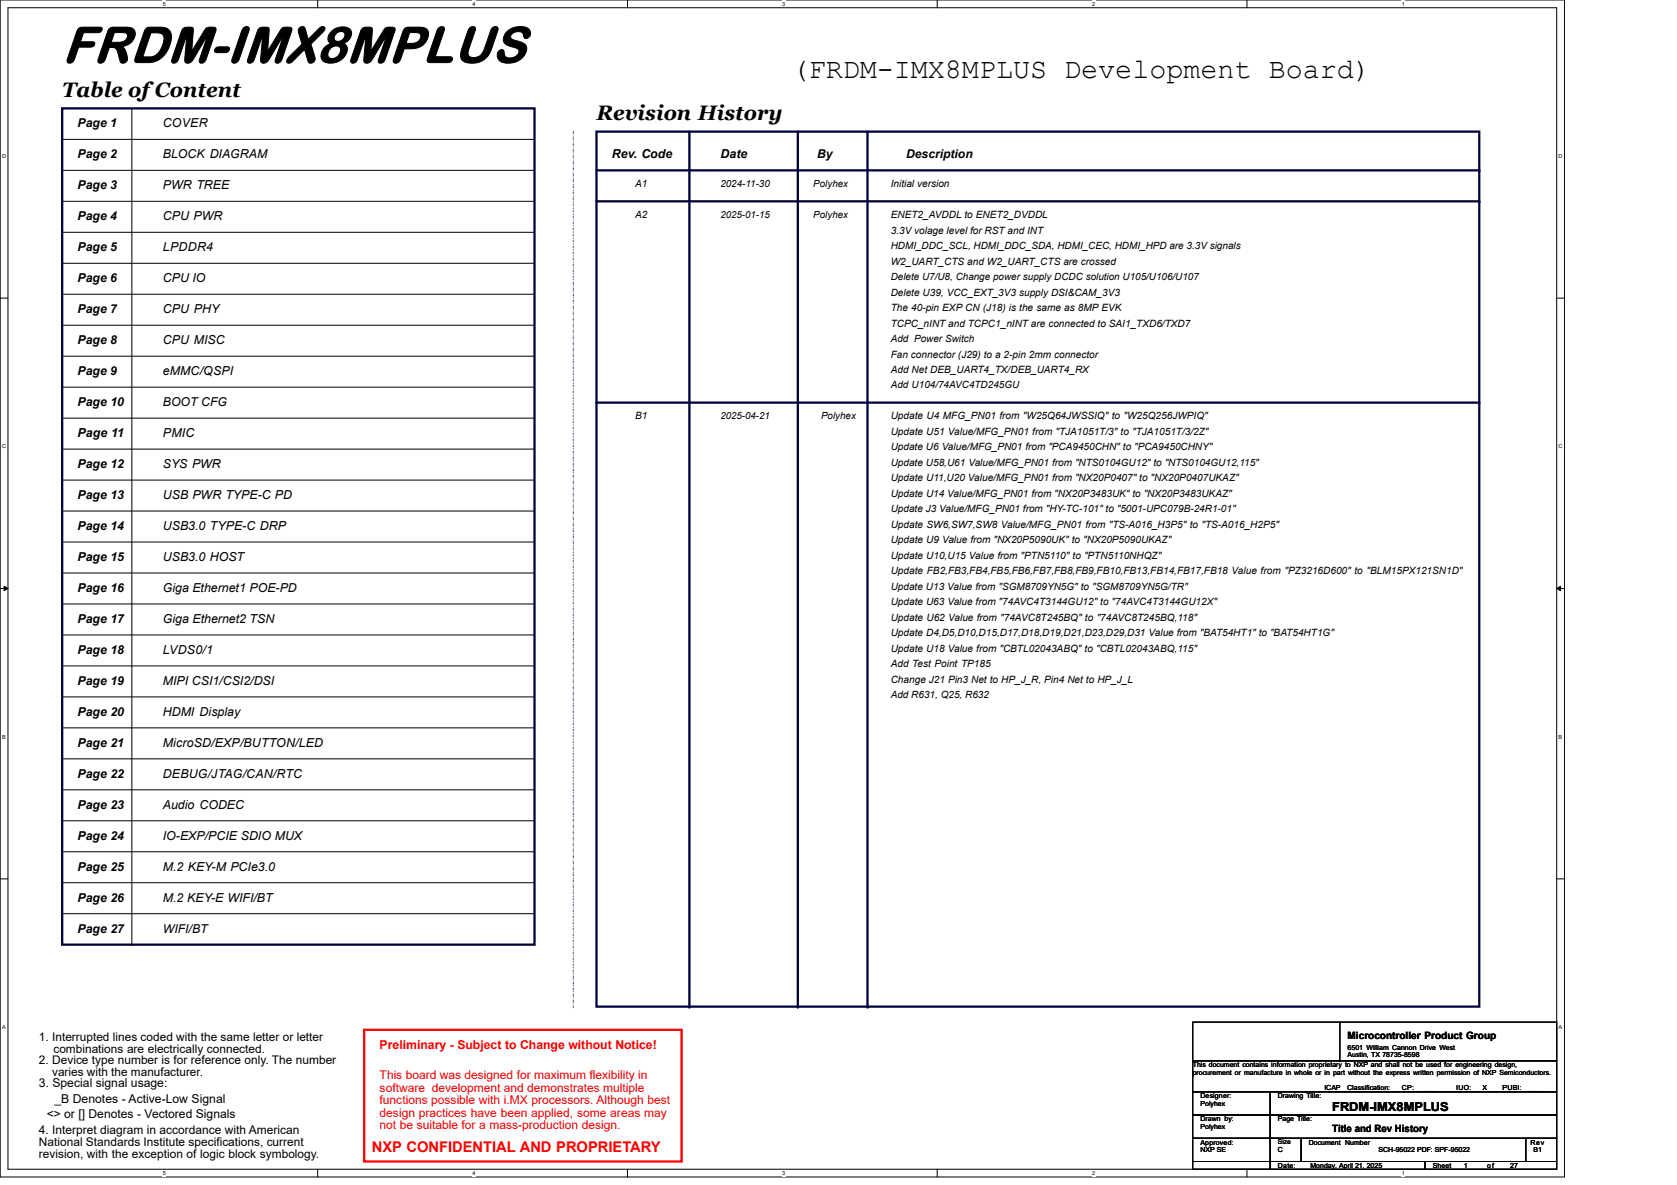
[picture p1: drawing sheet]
<svg xmlns="http://www.w3.org/2000/svg" width="297mm" height="210mm" viewBox="0 0 297 210" stroke-linecap="round" stroke-linejoin="round" font-family="sans-serif">
<defs><g id="words">
<text font-size="9.3" x="11.1" y="11.1">FRDM-IMX8MPLUS</text>
<text font-size="5" x="140.2" y="13.8">(FRDM-IMX8MPLUS Development Board)</text>
<g font-size="3.7">
<text x="11" y="17.1">Table of Content</text>
<text x="105.7" y="21.2">Revision History</text>
</g>
<text font-size="2.6" fill="#f00" x="65.9" y="204">NXP CONFIDENTIAL AND PROPRIETARY</text>
<g font-size="2.2">
<text x="13.8" y="22.5">Page 1</text>
<text x="28.8" y="22.6">COVER</text>
<text x="13.8" y="28">Page 2</text>
<text x="28.8" y="28">BLOCK DIAGRAM</text>
<text x="108.4" y="28">Rev. Code</text>
<text x="127.6" y="28">Date</text>
<text x="13.8" y="33.5">Page 3</text>
<text x="28.8" y="33.5">PWR TREE</text>
<text x="13.8" y="39">Page 4</text>
<text x="28.8" y="39">CPU PWR</text>
<text x="13.8" y="44.5">Page 5</text>
<text x="28.8" y="44.5">LPDDR4</text>
<text x="13.8" y="50">Page 6</text>
<text x="28.8" y="50">CPU IO</text>
<text x="13.8" y="55.5">Page 7</text>
<text x="28.8" y="55.5">CPU PHY</text>
<text x="13.8" y="60.9">Page 8</text>
<text x="28.8" y="61">CPU MISC</text>
<text x="13.8" y="66.4">Page 9</text>
<text x="13.8" y="71.9">Page 10</text>
<text x="28.8" y="66.4">eMMC/QSPI</text>
<text x="28.8" y="71.9">BOOT CFG</text>
<text x="13.8" y="77.4">Page 11</text>
<text x="28.8" y="77.4">PMIC</text>
<text x="13.8" y="82.9">Page 12</text>
<text x="28.8" y="82.9">SYS PWR</text>
<text x="13.8" y="88.4">Page 13</text>
<text x="28.8" y="88.4">USB PWR TYPE-C PD</text>
<text x="13.8" y="93.9">Page 14</text>
<text x="28.8" y="93.9">USB3.0 TYPE-C DRP</text>
<text x="13.8" y="99.4">Page 15</text>
<text x="28.8" y="99.4">USB3.0 HOST</text>
<text x="13.8" y="104.8">Page 16</text>
<text x="28.8" y="104.8">Giga Ethernet1 POE-PD</text>
<text x="13.8" y="110.3">Page 17</text>
<text x="28.8" y="110.3">Giga Ethernet2 TSN</text>
<text x="13.8" y="115.8">Page 18</text>
<text x="28.8" y="115.8">LVDS0/1</text>
<text x="13.8" y="121.3">Page 19</text>
<text x="28.8" y="121.3">MIPI CSI1/CSI2/DSI</text>
<text x="13.8" y="126.8">Page 20</text>
<text x="28.8" y="126.8">HDMI Display</text>
<text x="13.8" y="132.3">Page 21</text>
<text x="13.8" y="137.8">Page 22</text>
<text x="28.8" y="132.3">MicroSD/EXP/BUTTON/LED</text>
<text x="28.8" y="137.8">DEBUG/JTAG/CAN/RTC</text>
<text x="13.8" y="143.2">Page 23</text>
<text x="28.8" y="143.3">Audio CODEC</text>
<text x="13.8" y="148.7">Page 24</text>
<text x="28.8" y="148.7">IO-EXP/PCIE SDIO MUX</text>
<text x="13.8" y="154.2">Page 25</text>
<text x="28.8" y="154.2">M.2 KEY-M PCIe3.0</text>
<text x="13.8" y="159.7">Page 26</text>
<text x="28.8" y="159.7">M.2 KEY-E WIFI/BT</text>
<text x="13.8" y="165.2">Page 27</text>
<text x="28.8" y="165.2">WIFI/BT</text>
<text x="6.9" y="192.6">3. Special signal usage:</text>
<text x="9.6" y="195.4">_B Denotes - Active-Low Signal</text>
<text x="236" y="196.7">FRDM-IMX8MPLUS</text>
</g>
<text font-size="2.2" fill="#f00" x="67.2" y="185.8">Preliminary - Subject to Change without Notice!</text>
<g font-size="2.1">
<text x="144.7" y="28">By</text>
<text x="160.5" y="28">Description</text>
<text x="6.9" y="184.3">1. Interrupted lines coded with the same letter or letter</text>
<text x="6.9" y="188.4">2. Device type number is for reference only. The number</text>
<text x="9.2" y="190.6">varies with the manufacturer.</text>
<text x="9.5" y="186.5">combinations are electrically connected.</text>
<text x="6.9" y="200.8">4. Interpret diagram in accordance with American</text>
<text x="6.9" y="203">National Standards Institute specifications, current</text>
<text x="8.3" y="198.1">&lt;&gt; or [] Denotes - Vectored Signals</text>
<text x="6.9" y="205.2">revision, with the exception of logic block symbology.</text>
</g>
<g font-size="2.1" fill="#f00">
<text x="67.2" y="191.2">This board was designed for maximum flexibility in</text>
<text x="67.2" y="193.4">software development and demonstrates multiple</text>
<text x="67.2" y="195.6">functions possible with i.MX processors. Although best</text>
<text x="67.2" y="197.8">design practices have been applied, some areas may</text>
<text x="67.2" y="200">not be suitable for a mass-production design.</text>
</g>
<g font-size="1.8">
<text x="112.5" y="33.2">A1</text>
<text x="157.8" y="33.2">Initial version</text>
<text x="112.5" y="38.6">A2</text>
<text x="157.8" y="38.6">ENET2_AVDDL to ENET2_DVDDL</text>
<text x="157.8" y="41.4">3.3V volage level for RST and INT</text>
<text x="157.8" y="44.1">HDMI_DDC_SCL, HDMI_DDC_SDA, HDMI_CEC, HDMI_HPD are 3.3V signals</text>
<text x="157.8" y="46.9">W2_UART_CTS and W2_UART_CTS are crossed</text>
<text x="157.8" y="52.4">Delete U39, VCC_EXT_3V3 supply DSI&amp;CAM_3V3</text>
<text x="157.8" y="49.6">Delete U7/U8, Change power supply DCDC solution U105/U106/U107</text>
<text x="157.8" y="55.1">The 40-pin EXP CN (J18) is the same as 8MP EVK</text>
<text x="157.8" y="57.8">TCPC_nINT and TCPC1_nINT are connected to SAI1_TXD6/TXD7</text>
<text x="157.8" y="60.6">Add Power Switch</text>
<text x="157.8" y="63.3">Fan connector (J29) to a 2-pin 2mm connector</text>
<text x="157.8" y="68.8">Add U104/74AVC4TD245GU</text>
<text x="157.8" y="66.1">Add Net DEB_UART4_TX/DEB_UART4_RX</text>
<text x="112.5" y="74.3">B1</text>
<text x="157.8" y="74.3">Update U4 MFG_PN01 from &quot;W25Q64JWSSIQ&quot; to &quot;W25Q256JWPIQ&quot;</text>
<text x="157.8" y="77">Update U51 Value/MFG_PN01 from &quot;TJA1051T/3&quot; to &quot;TJA1051T/3/2Z&quot;</text>
<text x="157.8" y="79.8">Update U6 Value/MFG_PN01 from &quot;PCA9450CHN&quot; to &quot;PCA9450CHNY&quot;</text>
<text x="157.8" y="82.5">Update U58,U61 Value/MFG_PN01 from &quot;NTS0104GU12&quot; to &quot;NTS0104GU12,115&quot;</text>
<text x="157.8" y="85.3">Update U11,U20 Value/MFG_PN01 from &quot;NX20P0407&quot; to &quot;NX20P0407UKAZ&quot;</text>
<text x="157.8" y="88">Update U14 Value/MFG_PN01 from &quot;NX20P3483UK&quot; to &quot;NX20P3483UKAZ&quot;</text>
<text x="157.8" y="93.5">Update SW6,SW7,SW8 Value/MFG_PN01 from &quot;TS-A016_H3P5&quot; to &quot;TS-A016_H2P5&quot;</text>
<text x="157.8" y="90.8">Update J3 Value/MFG_PN01 from &quot;HY-TC-101&quot; to &quot;5001-UPC079B-24R1-01&quot;</text>
<text x="157.8" y="96.2">Update U9 Value from &quot;NX20P5090UK&quot; to &quot;NX20P5090UKAZ&quot;</text>
<text x="157.8" y="99">Update U10,U15 Value from &quot;PTN5110&quot; to &quot;PTN5110NHQZ&quot;</text>
<text x="157.8" y="101.7">Update FB2,FB3,FB4,FB5,FB6,FB7,FB8,FB9,FB10,FB13,FB14,FB17,FB18 Value from &quot;PZ3216D600&quot; to &quot;BLM15PX121SN1D&quot;</text>
<text x="157.8" y="104.5">Update U13 Value from &quot;SGM8709YN5G&quot; to &quot;SGM8709YN5G/TR&quot;</text>
<text x="157.8" y="107.2">Update U63 Value from &quot;74AVC4T3144GU12&quot; to &quot;74AVC4T3144GU12X&quot;</text>
<text x="157.8" y="110">Update U62 Value from &quot;74AVC8T245BQ&quot; to &quot;74AVC8T245BQ,118&quot;</text>
<text x="157.8" y="112.7">Update D4,D5,D10,D15,D17,D18,D19,D21,D23,D29,D31 Value from &quot;BAT54HT1&quot; to &quot;BAT54HT1G&quot;</text>
<text x="157.8" y="118.2">Add Test Point TP185</text>
<text x="157.8" y="115.4">Update U18 Value from &quot;CBTL02043ABQ&quot; to &quot;CBTL02043ABQ,115&quot;</text>
<text x="157.8" y="123.7">Add R631, Q25, R632</text>
<text x="157.8" y="120.9">Change J21 Pin3 Net to HP_J_R, Pin4 Net to HP_J_L</text>
<text x="238.7" y="184">Microcontroller Product Group</text>
<text x="236" y="200.5">Title and Rev History</text>
</g>
<g font-size="1.7">
<text x="127.6" y="33.1">2024-11-30</text>
<text x="144.1" y="33.1">Polyhex</text>
<text x="127.6" y="38.6">2025-01-15</text>
<text x="144.1" y="38.6">Polyhex</text>
<text x="127.6" y="74.2">2025-04-21</text>
<text x="145.4" y="74.3">Polyhex</text>
</g>
<g font-size="1.2">
<text x="238.7" y="186">6501 William Cannon Drive West</text>
<text x="211.3" y="189">This document contains information proprietary to NXP and shall not be used for engineering design,</text>
<text x="211.3" y="190.4">procurement or manufacture in whole or in part without the express written permission of NXP Semiconductors.</text>
<text x="238.7" y="187.3">Austin, TX 78735-8598</text>
<text x="212.6" y="194.5">Designer:</text>
<text x="212.6" y="195.9">Polyhex</text>
<text x="226.4" y="194.5">Drawing Title:</text>
<text x="234.6" y="193.1">ICAP</text>
<text x="238.6" y="193.1">Classification:</text>
<text x="248.3" y="193.1">CP:</text>
<text x="251.7" y="193.1">____</text>
<text x="257.9" y="193.1">IUO:</text>
<text x="262.6" y="193.1">X</text>
<text x="266.1" y="193.1">PUBI: ____</text>
<text x="212.6" y="202.7">Approved:</text>
<text x="212.6" y="198.6">Drawn by:</text>
<text x="212.6" y="200">Polyhex</text>
<text x="226.4" y="198.6">Page Title:</text>
<text x="226.4" y="202.7">Size</text>
<text x="231.8" y="202.7">Document Number</text>
<text x="271.1" y="202.7">Rev</text>
<text x="212.6" y="204.1">NXP SE</text>
<text x="226.4" y="206.8">Date:</text>
<text x="226.4" y="204.1">C</text>
<text x="232.1" y="206.8">Monday, April 21, 2025</text>
<text x="244.2" y="204.1">SCH-95022 PDF: SPF-95022</text>
<text x="253.8" y="206.8">Sheet</text>
<text x="259.3" y="206.8">1</text>
<text x="263.4" y="206.8">of</text>
<text x="267.5" y="206.8">27</text>
<text x="271.6" y="204.1">B1</text>
</g>
<g font-size="1">
<text x="28.8" y="1">5</text>
<text x="83.7" y="1">4</text>
<text x="138.6" y="1">3</text>
<text x="193.4" y="1">2</text>
<text x="248.3" y="1">1</text>
<text x=".4" y="28">D</text>
<text x="276.1" y="28">D</text>
<text x=".4" y="79.4">C</text>
<text x="276.1" y="79.4">C</text>
<text x=".4" y="130.8">B</text>
<text x="276.1" y="130.8">B</text>
<text x=".4" y="182.3">A</text>
<text x="276.1" y="182.3">A</text>
<text x="28.8" y="208.1">5</text>
<text x="83.7" y="208.1">4</text>
<text x="138.6" y="208.1">3</text>
<text x="193.4" y="208.1">2</text>
<text x="248.3" y="208.1">1</text>
</g>
</g></defs>
<path d="M0 0h277.1v208.5h-277.1zM1.4 1.4h274.3v205.7h-274.3z" fill="none" stroke="#000" stroke-width=".18"/>
<g fill="#fff">
<path d="M28.8 .1h.6v1.1h-.6z"/>
<path d="M28.8 207.3h.6v1h-.6z"/>
</g>
<path d="M56.3 0v1.4M56.3 207.1v1.4" fill="none" stroke="#000" stroke-width=".18"/>
<g fill="#fff">
<path d="M83.7 .1h.6v1.1h-.6z"/>
<path d="M83.7 207.3h.6v1h-.6z"/>
</g>
<path d="M111.1 0v1.4M111.1 207.1v1.4" fill="none" stroke="#000" stroke-width=".18"/>
<g fill="#fff">
<path d="M138.6 .1h.5v1.1h-.5z"/>
<path d="M138.6 207.3h.5v1h-.5z"/>
</g>
<path d="M166 0v1.4M166 207.1v1.4" fill="none" stroke="#000" stroke-width=".18"/>
<g fill="#fff">
<path d="M193.4 .1h.6v1.1h-.6z"/>
<path d="M193.4 207.3h.6v1h-.6z"/>
</g>
<path d="M220.9 0v1.4M220.9 207.1v1.4" fill="none" stroke="#000" stroke-width=".18"/>
<g fill="#fff">
<path d="M248.3 .1h.5v1.1h-.5z"/>
<path d="M248.3 207.3h.5v1.1h-.5z"/>
<path d="M.4 27.1h.7v1.1h-.7z"/>
<path d="M276.1 27.1h.7v1.1h-.7z"/>
<path d="M.4 78.5h.7v1.1h-.7z"/>
<path d="M276.1 78.5h.7v1.1h-.7z"/>
</g>
<path d="M0 52.8h1.4M275.7 52.8h1.4" fill="none" stroke="#000" stroke-width=".18"/>
<g fill="#fff">
<path d="M.4 130h.6v1.1h-.6z"/>
<path d="M276.1 130h.6v1.1h-.6z"/>
</g>
<path d="M0 104.2h1.4M.7 103.8l.7 .4-.7 .4zM275.7 104.2h1.4M275.7 104.2l.7-.4v.8z" fill="none" stroke="#000" stroke-width=".18"/>
<path d="M.7 103.8l.7 .4-.7 .4zM275.7 104.2l.7-.4v.8z" fill="#000"/>
<g fill="#fff">
<path d="M.4 181.4h.6v1.1h-.6z"/>
<path d="M276.1 181.4h.6v1.1h-.6z"/>
</g>
<g fill="none" stroke="#000" stroke-width=".18">
<path d="M11 24.7h83.7M11 30.2h83.7M11 35.7h83.7M94.7 24.7h.1M94.7 30.2h.1M94.7 35.7h.1M11 41.1h83.7M11 52.1h83.7M11 46.6h83.7M11 57.6h83.7M94.7 41.1h.1M94.7 52.1h.1"/>
<path d="M94.7 46.6h.1M94.7 57.6h.1M11 63.1h83.7M11 68.6h83.7M11 74.1h83.7M11 79.6h83.7M94.7 63.1h.1M94.7 68.6h.1M94.7 74.1h.1M94.7 79.6h.1M0 155.7h1.4M275.7 155.7h1.4"/>
</g>
<path d="M11 19.2h83.7v148.1h-83.7zM105.7 23.3h156.3v155h-156.3zM105.7 30.2h156.3" fill="none" stroke="#000040" stroke-width=".41"/>
<path d="M101.5 23.3v155M101.5 178.3h.1" fill="none" stroke="#00f" stroke-width=".18" stroke-dasharray=".3 .3 0 .3 0 .3"/>
<circle cx="262" cy="30.2" r=".2" fill="#000040"/>
<path d="M122.1 23.3v155" fill="none" stroke="#000040" stroke-width=".41"/>
<circle cx="122.1" cy="178.3" r=".2" fill="#000040"/>
<path d="M153.7 23.3v155" fill="none" stroke="#000040" stroke-width=".41"/>
<circle cx="153.7" cy="178.3" r=".2" fill="#000040"/>
<path d="M141.3 23.3v155" fill="none" stroke="#000040" stroke-width=".41"/>
<circle cx="141.3" cy="178.3" r=".2" fill="#000040"/>
<path d="M23.4 19.2v148.1M23.4 167.3h.1" fill="none" stroke="#000" stroke-width=".18"/>
<path d="M105.7 35.7h156.3" fill="none" stroke="#000040" stroke-width=".41"/>
<circle cx="262" cy="35.7" r=".2" fill="#000040"/>
<path d="M64.5 182.4h56.2v23.3h-56.2z" fill="none" stroke="#f00" stroke-width=".41"/>
<g fill="none" stroke="#000" stroke-width=".18">
<path d="M11 90.5h83.7M11 96h83.7M11 85h83.7M94.7 90.5h.1M94.7 96h.1M94.7 85h.1M11 101.5h83.7M11 118h83.7M11 112.5h83.7M11 107h83.7M94.7 101.5h.1M94.7 118h.1"/>
<path d="M94.7 107h.1M94.7 112.5h.1M11 128.9h83.7M11 139.9h83.7M11 134.4h83.7M11 123.4h83.7M94.7 128.9h.1M94.7 123.4h.1M94.7 139.9h.1M94.7 134.4h.1M11 156.4h83.7M11 145.4h83.7"/>
<path d="M11 150.9h83.7M94.7 145.4h.1M94.7 156.4h.1M94.7 150.9h.1M11 161.8h83.7M94.7 161.8h.1"/>
</g>
<path d="M105.7 71.3h156.3" fill="none" stroke="#000040" stroke-width=".41"/>
<circle cx="262" cy="71.3" r=".2" fill="#000040"/>
<g fill="none" stroke="#000" stroke-width=".18">
<path d="M211.3 187.9h64.4v5.5h-64.4zM211.3 181.1h64.4v6.8h-64.4zM211.3 193.4h13.7v4.1h-13.7zM211.3 197.5h13.7v4.1h-13.7zM225 193.4h50.7v4.1h-50.7zM225 197.5h50.7v4.1h-50.7zM237.3 187.9h.1M237.3 181.1v6.8M211.3 201.6h13.7v4.1h-13.7zM211.3 205.7h13.7v1.4h-13.7zM225 205.7h27.4v1.4h-27.4zM225 201.6h5.5v4.1h-5.5z"/>
<path d="M230.5 201.6h39.7v4.1h-39.7zM252.4 205.7h23.3v1.4h-23.3zM270.2 201.6h5.5v4.1h-5.5z"/>
</g>
<use href="#words"/>
</svg>
